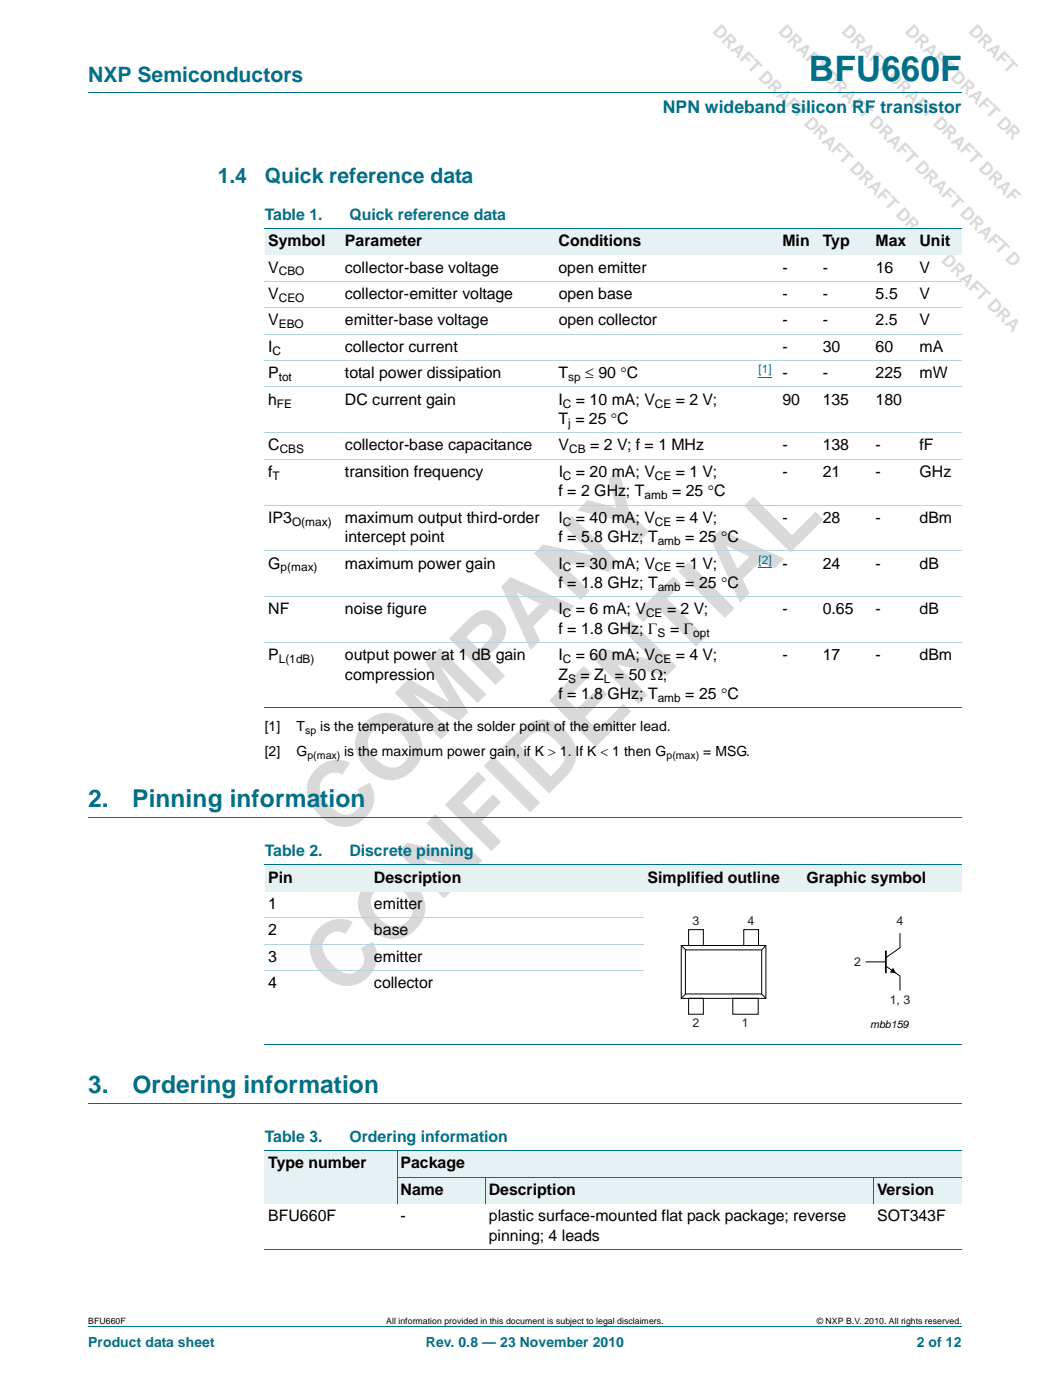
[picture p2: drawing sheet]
<svg xmlns="http://www.w3.org/2000/svg" width="210mm" height="280mm" viewBox="0 0 210 280" stroke-linecap="round" stroke-linejoin="round" font-family="sans-serif">
<defs><g id="words">
<g font-size="18.3" fill="#d9d9d9">
<text x="67.9" y="168.3" transform="rotate(-45 67.9 168.3)">COMPANY</text>
<text x="68.5" y="200.1" transform="rotate(-45 68.5 200.1)">CONFIDENTIAL</text>
</g>
<text font-size="7" fill="#007088" x="161.7" y="16.2">BFU660F</text>
<g font-size="4.9" fill="#007088">
<text x="17.6" y="161.5">2.</text>
<text x="26.4" y="161.5">Pinning information</text>
<text x="17.6" y="218.7">3.</text>
<text x="26.5" y="218.7">Ordering information</text>
</g>
<g font-size="4.2" fill="#007088">
<text x="17.6" y="16.4">NXP Semiconductors</text>
<text x="43.5" y="36.5">1.4</text>
<text x="52.9" y="36.5">Quick reference data</text>
</g>
<g font-size="3.5" fill="#d9d9d9">
<text x="142.3" y="6.4" transform="rotate(45 142.3 6.4)">DRAFT DRAFT DRAFT DRAFT DRAFT DRAFT DRA</text>
<text x="155.4" y="6.4" transform="rotate(45 155.4 6.4)">DRAFT DRAFT DRAFT DRAFT DRAFT D</text>
<text x="168.1" y="6.4" transform="rotate(45 168.1 6.4)">DRAFT DRAFT DRAFT DRAF</text>
<text x="180.8" y="6.4" transform="rotate(45 180.8 6.4)">DRAFT DRAFT DR</text>
</g>
<text font-size="3.5" fill="#007088" x="132.5" y="22.6">NPN wideband silicon RF transistor</text>
<g font-size="3.2" fill="#007088">
<text x="52.9" y="43.9">Table 1.</text>
<text x="69.8" y="43.9">Quick reference data</text>
<text x="52.9" y="171.3">Table 2.</text>
<text x="69.9" y="171.3">Discrete pinning</text>
<text x="52.9" y="228.4">Table 3.</text>
<text x="69.8" y="228.4">Ordering information</text>
</g>
<g font-size="3.2">
<text x="53.6" y="49.2">Symbol</text>
<text x="69" y="49.2">Parameter</text>
<text x="111.7" y="49.2">Conditions</text>
<text x="156.4" y="49.2">Min</text>
<text x="164.5" y="49.2">Typ</text>
<text x="175" y="49.2">Max</text>
<text x="183.8" y="49.2">Unit</text>
<text x="53.6" y="59.8">V</text>
<text x="53.6" y="54.5">V</text>
<text x="69" y="54.5">collector-base voltage</text>
<text x="69" y="59.8">collector-emitter voltage</text>
<text x="111.7" y="54.5">open emitter</text>
<text x="111.7" y="59.8">open base</text>
<text x="156.4" y="59.8">-</text>
<text x="156.4" y="54.5">-</text>
<text x="164.5" y="59.8">-</text>
<text x="164.5" y="54.5">-</text>
<text x="175.1" y="59.8">5.5</text>
<text x="175.1" y="54.5">16</text>
<text x="183.8" y="54.5">V</text>
<text x="183.8" y="59.8">V</text>
<text x="53.6" y="65.1">V</text>
<text x="69" y="65.1">emitter-base voltage</text>
<text x="111.7" y="65.1">open collector</text>
<text x="156.4" y="65.1">-</text>
<text x="164.5" y="65.1">-</text>
<text x="175" y="65.1">2.5</text>
<text x="183.8" y="65.1">V</text>
<text x="53.6" y="70.4">I</text>
<text x="69" y="70.4">collector current</text>
<text x="156.4" y="70.4">-</text>
<text x="164.5" y="70.4">30</text>
<text x="175" y="70.4">60</text>
<text x="183.8" y="70.4">mA</text>
<text x="53.6" y="75.7">P</text>
<text x="69" y="75.7">total power dissipation</text>
<text x="111.7" y="75.7">T</text>
<text x="117" y="75.7">≤ 90 °C</text>
<text x="156.4" y="75.7">-</text>
<text x="164.5" y="75.7">-</text>
<text x="175" y="75.7">225</text>
<text x="183.8" y="75.7">mW</text>
<text x="53.6" y="81">h</text>
<text x="69" y="81">DC current gain</text>
<text x="111.7" y="81">I</text>
<text x="115.1" y="81">= 10 mA; V</text>
<text x="135.1" y="81">= 2 V;</text>
<text x="156.4" y="81">90</text>
<text x="164.5" y="81">135</text>
<text x="175" y="81">180</text>
<text x="111.7" y="84.8">T = 25 °C</text>
<text x="53.6" y="90.1">C</text>
<text x="53.6" y="95.4">f</text>
<text x="69" y="90.1">collector-base capacitance</text>
<text x="69" y="95.4">transition frequency</text>
<text x="111.7" y="90.1">V</text>
<text x="111.7" y="95.4">I</text>
<text x="115.1" y="95.4">= 20 mA; V</text>
<text x="118" y="90.1">= 2 V; f = 1 MHz</text>
<text x="135.1" y="95.4">= 1 V;</text>
<text x="156.4" y="95.4">-</text>
<text x="156.4" y="90.1">-</text>
<text x="164.5" y="95.4">21</text>
<text x="164.5" y="90.1">138</text>
<text x="175" y="90.1">-</text>
<text x="175" y="95.4">-</text>
<text x="183.8" y="90.1">fF</text>
<text x="183.8" y="95.4">GHz</text>
<text x="111.7" y="99.3">f = 2 GHz; T</text>
<text x="134.4" y="99.3">= 25 °C</text>
<text x="53.6" y="104.6">IP3</text>
<text x="69" y="104.6">maximum output third-order</text>
<text x="111.7" y="104.6">I</text>
<text x="115.1" y="104.6">= 40 mA; V</text>
<text x="135.1" y="104.6">= 4 V;</text>
<text x="156.4" y="104.6">-</text>
<text x="164.5" y="104.6">28</text>
<text x="175" y="104.6">-</text>
<text x="183.8" y="104.6">dBm</text>
<text x="53.6" y="113.8">G</text>
<text x="69" y="108.5">intercept point</text>
<text x="69" y="113.8">maximum power gain</text>
<text x="111.7" y="113.8">I</text>
<text x="111.7" y="108.5">f = 5.8 GHz; T</text>
<text x="115.1" y="113.8">= 30 mA; V</text>
<text x="135.1" y="113.8">= 1 V;</text>
<text x="137" y="108.5">= 25 °C</text>
<text x="156.4" y="113.8">-</text>
<text x="164.5" y="113.8">24</text>
<text x="175" y="113.8">-</text>
<text x="183.8" y="113.8">dB</text>
<text x="111.7" y="117.6">f = 1.8 GHz; T</text>
<text x="137" y="117.6">= 25 °C</text>
<text x="53.6" y="122.9">NF</text>
<text x="69" y="122.9">noise figure</text>
<text x="111.7" y="122.9">I</text>
<text x="115.1" y="122.9">= 6 mA; V</text>
<text x="133.3" y="122.9">= 2 V;</text>
<text x="156.4" y="122.9">-</text>
<text x="164.5" y="122.9">0.65</text>
<text x="175" y="122.9">-</text>
<text x="183.8" y="122.9">dB</text>
<text x="111.7" y="126.8">f = 1.8 GHz; Γ</text>
<text x="133.9" y="126.8">= Γ</text>
<text x="53.6" y="132.1">P</text>
<text x="69" y="132.1">output power at 1 dB gain</text>
<text x="69" y="136">compression</text>
<text x="111.7" y="132.1">I</text>
<text x="111.7" y="136">Z</text>
<text x="115.1" y="132.1">= 60 mA; V</text>
<text x="116.1" y="136">= Z = 50 Ω;</text>
<text x="135.1" y="132.1">= 4 V;</text>
<text x="156.4" y="132.1">-</text>
<text x="164.5" y="132.1">17</text>
<text x="175" y="132.1">-</text>
<text x="183.8" y="132.1">dBm</text>
<text x="111.7" y="139.9">f = 1.8 GHz; T</text>
<text x="137" y="139.9">= 25 °C</text>
<text x="53.6" y="176.6">Pin</text>
<text x="74.8" y="176.6">Description</text>
<text x="129.5" y="176.6">Simplified outline</text>
<text x="161.2" y="176.6">Graphic symbol</text>
<text x="53.6" y="181.9">1</text>
<text x="74.8" y="181.9">emitter</text>
<text x="53.6" y="187.2">2</text>
<text x="74.8" y="187.2">base</text>
<text x="53.6" y="192.4">3</text>
<text x="53.6" y="197.7">4</text>
<text x="74.8" y="192.4">emitter</text>
<text x="74.8" y="197.7">collector</text>
<text x="53.6" y="233.7">Type number</text>
<text x="80.1" y="233.7">Package</text>
<text x="80.1" y="239">Name</text>
<text x="97.7" y="239">Description</text>
<text x="175.3" y="239">Version</text>
<text x="53.6" y="244.3">BFU660F</text>
<text x="80.1" y="244.3">-</text>
<text x="97.7" y="244.3">plastic surface-mounted flat pack package; reverse</text>
<text x="175.3" y="244.3">SOT343F</text>
<text x="97.7" y="248.2">pinning; 4 leads</text>
</g>
<g font-size="2.8">
<text x="52.9" y="146.3">[1]</text>
<text x="59.3" y="146.3">T</text>
<text x="64" y="146.3">is the temperature at the solder point of the emitter lead.</text>
<text x="52.9" y="151.3">[2]</text>
<text x="59.3" y="151.3">G</text>
<text x="68.8" y="151.3">is the maximum power gain, if K &gt; 1. If K &lt; 1 then G</text>
<text x="140.6" y="151.3">= MSG.</text>
</g>
<g font-size="2.8" fill="#007088">
<text x="17.6" y="269.5">Product data sheet</text>
<text x="85.1" y="269.5">Rev. 0.8 — 23 November 2010</text>
<text x="183.3" y="269.5">2 of 12</text>
</g>
<g font-size="2.5" fill="#231f20">
<text x="138.4" y="185.1">3</text>
<text x="149.5" y="185.1">4</text>
<text x="179.2" y="185.1">4</text>
<text x="170.8" y="193.3">2</text>
<text x="177.9" y="200.9">1, 3</text>
<text x="138.4" y="205.6">2</text>
<text x="148.3" y="205.6">1</text>
</g>
<g font-size="2.4">
<text x="55.7" y="55.1">CBO</text>
<text x="55.7" y="60.4">CEO</text>
<text x="55.7" y="65.7">EBO</text>
<text x="54.5" y="71">C</text>
<text x="55.7" y="76.2">tot</text>
<text x="113.6" y="76.2">sp</text>
<text x="55.4" y="81.5">FE</text>
<text x="112.5" y="81.5">C</text>
<text x="130.9" y="81.5">CE</text>
<text x="113.6" y="85.4">j</text>
<text x="55.9" y="90.7">CBS</text>
<text x="113.8" y="90.7">CB</text>
<text x="54.5" y="96">T</text>
<text x="112.5" y="96">C</text>
<text x="128.9" y="99.9">amb</text>
<text x="130.9" y="96">CE</text>
<text x="58.4" y="105.2">O(max)</text>
<text x="112.5" y="105.2">C</text>
<text x="130.9" y="105.2">CE</text>
<text x="131.5" y="109.1">amb</text>
<text x="56.1" y="114.3">p(max)</text>
<text x="112.5" y="114.3">C</text>
<text x="130.9" y="114.3">CE</text>
<text x="131.5" y="118.2">amb</text>
<text x="112.5" y="123.5">C</text>
<text x="129.2" y="123.5">CE</text>
<text x="131.4" y="127.4">S</text>
<text x="138.6" y="127.4">opt</text>
<text x="55.7" y="132.7">L(1dB)</text>
<text x="112.5" y="132.7">C</text>
<text x="113.6" y="136.6">S</text>
<text x="120.7" y="136.6">L</text>
<text x="130.9" y="132.7">CE</text>
<text x="131.5" y="140.5">amb</text>
</g>
<g font-size="2.4" fill="#00f">
<text x="151.6" y="74.7">[1]</text>
<text x="151.6" y="112.8">[2]</text>
</g>
<g font-size="2.1">
<text x="61" y="146.9">sp</text>
<text x="61.5" y="151.8">p(max)</text>
<text x="133.2" y="151.8">p(max)</text>
<text x="174" y="205.7">mbb159</text>
</g>
<g font-size="1.7">
<text x="17.6" y="264.9">BFU660F</text>
<text x="77.2" y="264.9">All information provided in this document is subject to legal disclaimers.</text>
<text x="163.3" y="264.9">© NXP B.V. 2010. All rights reserved.</text>
</g>
</g></defs>
<path d="M17.6 18.5h174.7M17.6 163.5h174.7M17.6 220.7h174.7M17.6 265.5h174.7" fill="none" stroke="#007088" stroke-width=".2"/>
<g fill="#e6f1f4">
<path d="M52.9 45.7h15.3v5.3h-15.3z"/>
<path d="M68.2 45.7h42.8v5.3h-42.8z"/>
<path d="M111 45.7h39.6v5.3h-39.6z"/>
<path d="M150.6 45.7h13.1v5.3h-13.1z"/>
<path d="M163.7 45.7h10.6v5.3h-10.6z"/>
<path d="M174.3 45.7h8.8v5.3h-8.8z"/>
<path d="M183.1 45.7h9.2v5.3h-9.2z"/>
</g>
<path d="M151.6 75.4h2.7M151.6 113.5h2.7" fill="none" stroke="#00f" stroke-width=".2"/>
<path d="M52.9 45.7h139.4M52.9 141.6h139.4" fill="none" stroke="#007088" stroke-width=".2"/>
<path d="M52.9 56.3h139.4M52.9 61.6h139.4M52.9 66.8h139.4M52.9 72.1h139.4M52.9 77.4h139.4M52.9 86.6h139.4M52.9 91.9h139.4M52.9 101.1h139.4M52.9 110.2h139.4M52.9 119.4h139.4M52.9 128.6h139.4" fill="none" stroke="#b3d4db" stroke-width=".2"/>
<g fill="#e6f1f4">
<path d="M52.9 173.1h21.2v5.2h-21.2z"/>
<path d="M74.1 173.1h44.1v5.2h-44.1z"/>
<path d="M118.2 173.1h42.3v5.2h-42.3z"/>
<path d="M160.5 173.1h31.8v5.2h-31.8z"/>
</g>
<path d="M52.9 173.1h139.4M52.9 209h139.4" fill="none" stroke="#007088" stroke-width=".2"/>
<path d="M52.9 183.6h75.9M52.9 188.9h75.9M52.9 194.2h75.9" fill="none" stroke="#b3d4db" stroke-width=".2"/>
<g fill="none" stroke="#000" stroke-width=".2">
<path d="M136.2 189.2h16.9v10.5h-16.9zM136.2 189.2l.9 .9M137 190.1h15.3v8.8h-15.3zM137.1 198.9l-.9 .8M137.7 186h2.9v3.2h-2.9zM137.7 199.7h2.9v3.2h-2.9zM146.5 199.7h5.1v3.2h-5.1zM148.7 186h2.9v3.2h-2.9zM152.3 198.9l.8 .8M153.1 189.2l-.8 .9M173.1 192.4h4M177.1 193.3l2.8 2v2.8"/>
<path d="M179.9 186.8v2.8l-2.8 2"/>
</g>
<path d="M178.5 193.6l.6 1.1-1.2-.1z" fill="#000"/>
<path d="M177.1 190.2v4.5" fill="none" stroke="#000" stroke-width=".35"/>
<g fill="#e6f1f4">
<path d="M52.9 230.2h26.5v10.6h-26.5z"/>
<path d="M79.4 230.2h112.9v5.3h-112.9z"/>
<path d="M79.4 235.5h17.6v5.3h-17.6z"/>
<path d="M97 235.5h77.6v5.3h-77.6z"/>
<path d="M174.6 235.5h17.7v5.3h-17.7z"/>
</g>
<path d="M52.9 230.2h139.4M79.3 235.5h113M79.4 230.2v10.6M97 235.5v5.3M174.6 235.5v5.3M52.9 249.9h139.4" fill="none" stroke="#007088" stroke-width=".2"/>
<use href="#words"/>
</svg>
